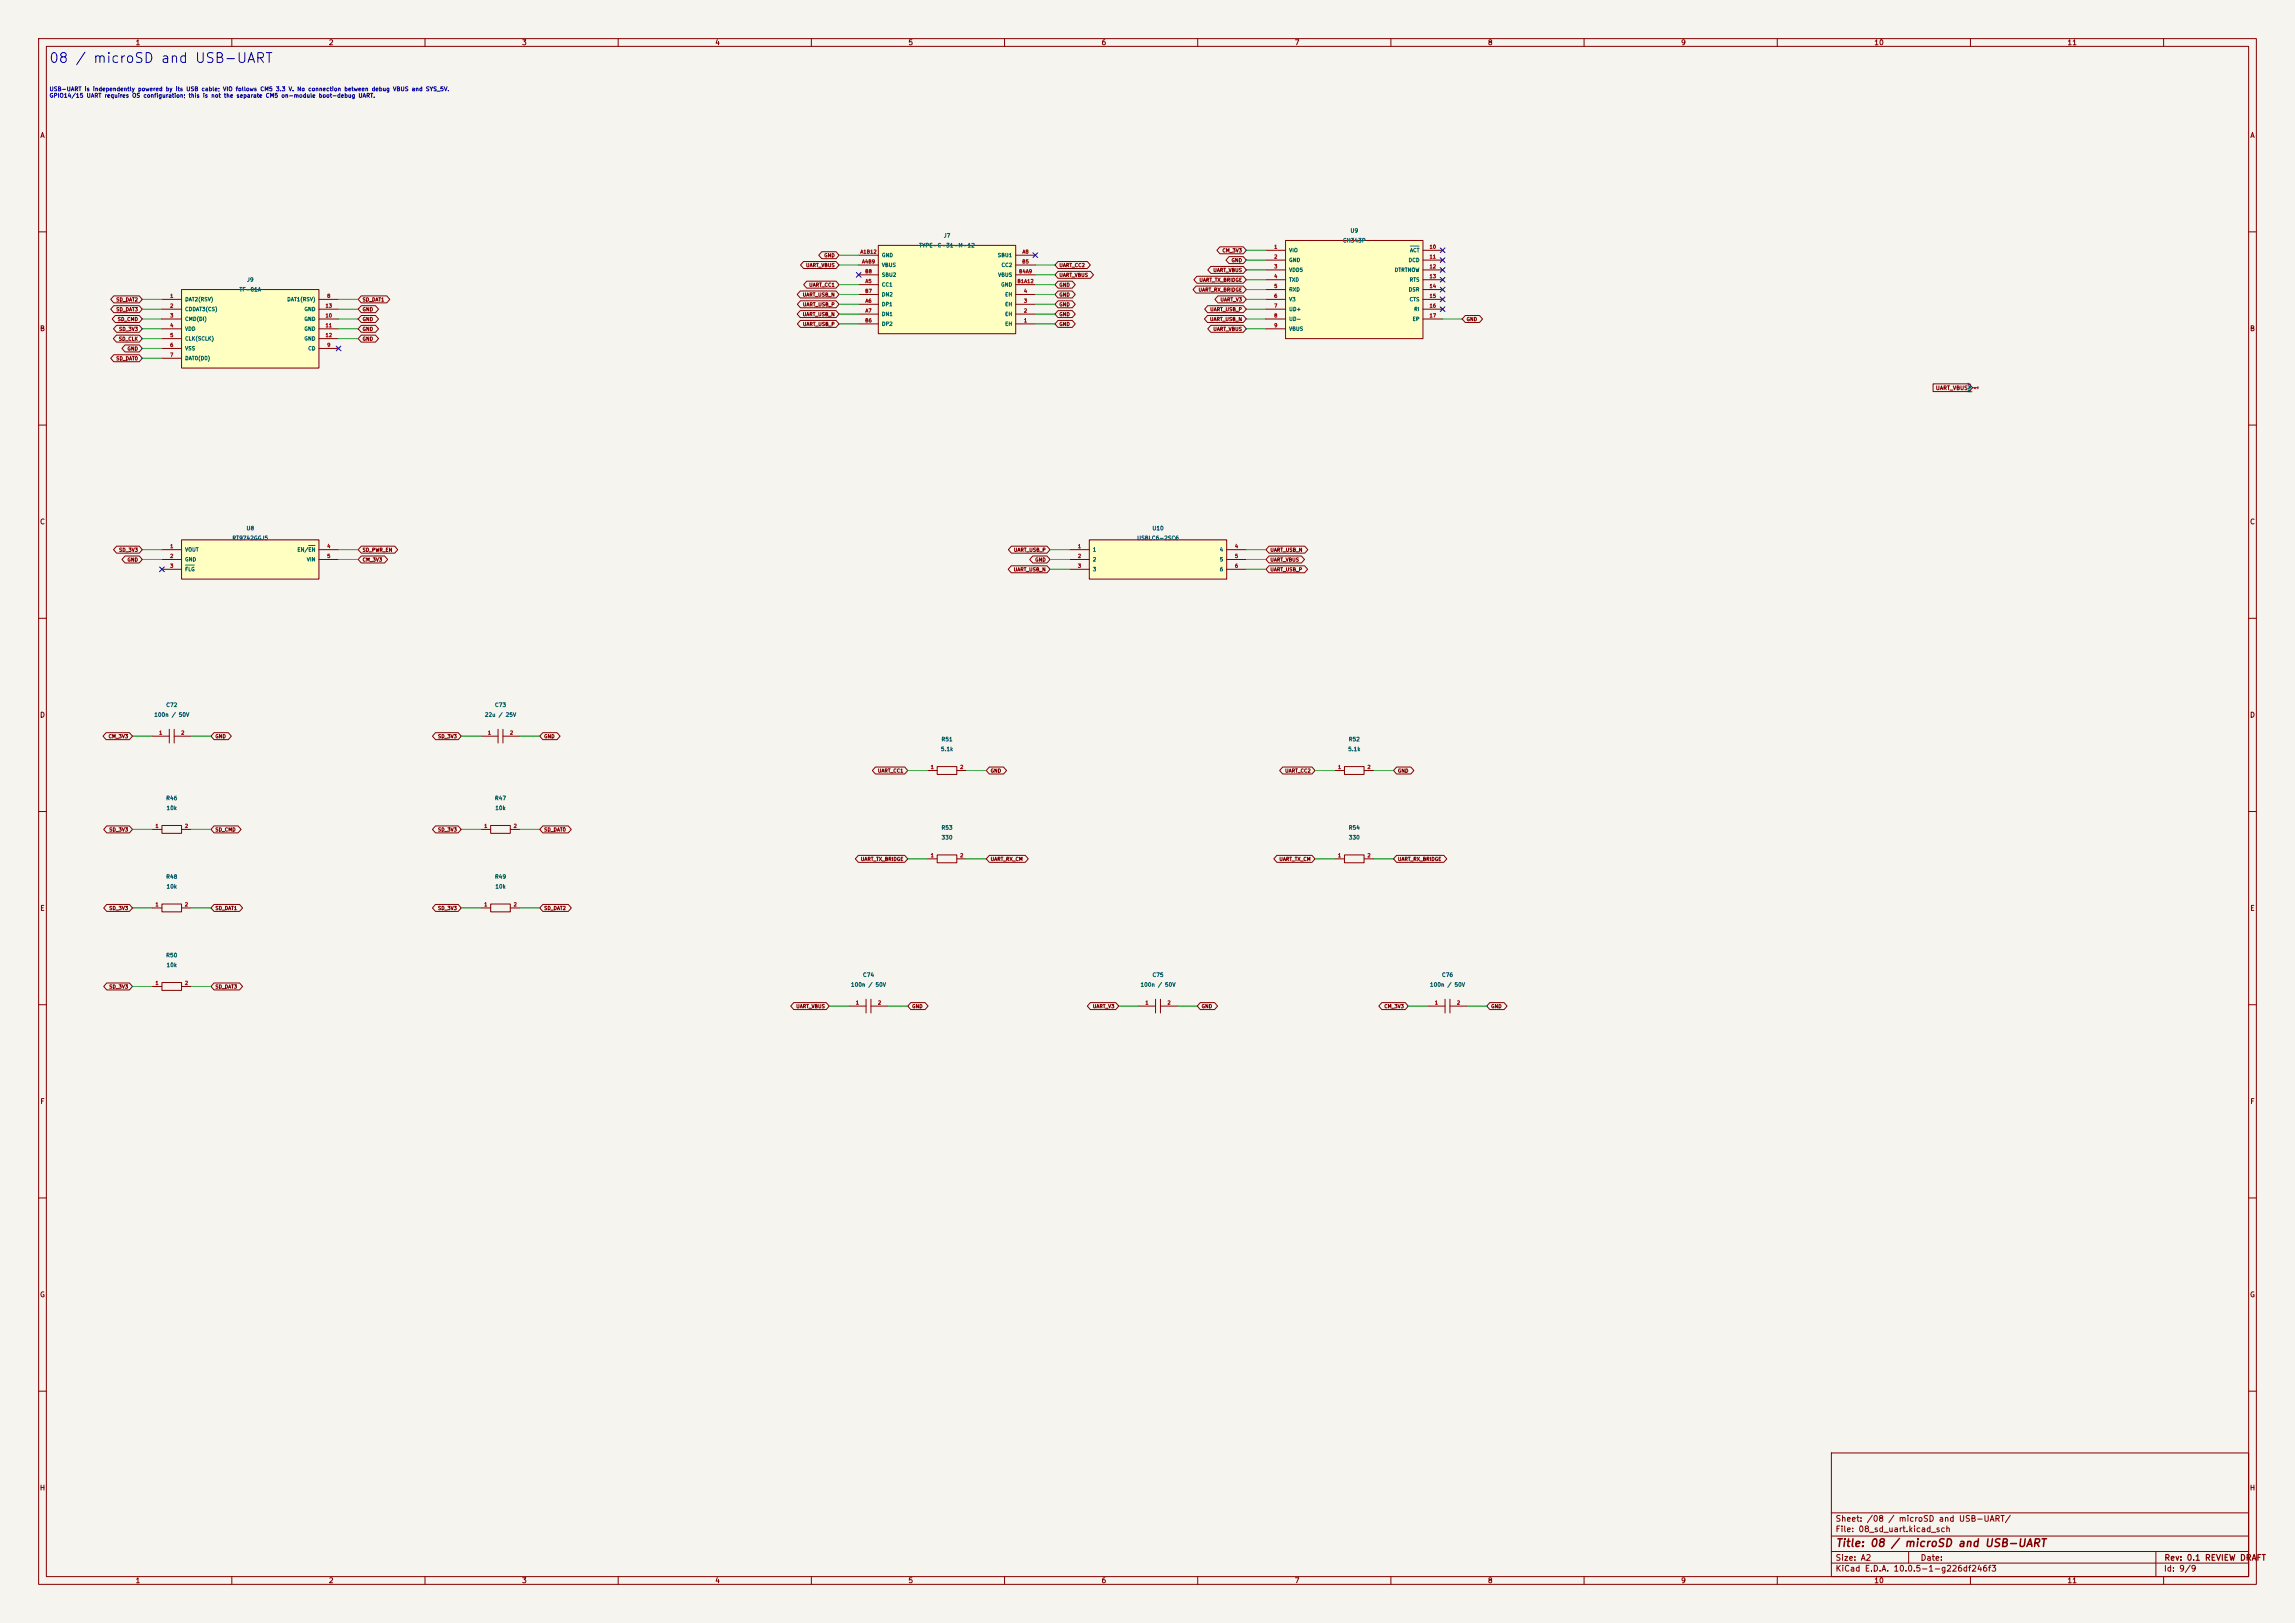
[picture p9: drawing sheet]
<svg xmlns="http://www.w3.org/2000/svg" width="594mm" height="420mm" viewBox="0 0 594 420" stroke-linecap="round" stroke-linejoin="round" font-family="sans-serif">
<defs><g id="words">
<text font-size="2.5" fill="#0000c2" x="12.5" y="16.9">08 / microSD and USB-UART</text>
<text font-size="2" fill="#840000" x="475" y="400.8">Title: 08 / microSD and USB-UART</text>
<g font-size="1.5" fill="#840000">
<text x="475" y="394.1">Sheet: /08 / microSD and USB-UART/</text>
<text x="475" y="396.8">File: 08_sd_uart.kicad_sch</text>
<text x="475" y="407">KiCad E.D.A. 10.0.5-1-g226df246f3</text>
<text x="475" y="404.2">Size: A2</text>
<text x="497" y="404.2">Date:</text>
<text x="560" y="407">Id: 9/9</text>
<text x="560.1" y="404.2">Rev: 0.1 REVIEW DRAFT</text>
</g>
<g font-size="1.3" fill="#840000">
<text x="35" y="12">1</text>
<text x="85" y="12">2</text>
<text x="135" y="12">3</text>
<text x="185" y="12">4</text>
<text x="235" y="12">5</text>
<text x="285" y="12">6</text>
<text x="335" y="12">7</text>
<text x="385" y="12">8</text>
<text x="435" y="12">9</text>
<text x="485" y="12">10</text>
<text x="535" y="12">11</text>
<text x="10.3" y="36">A</text>
<text x="582.3" y="36">A</text>
<text x="10.2" y="86">B</text>
<text x="582.2" y="86">B</text>
<text x="10.2" y="136">C</text>
<text x="582.2" y="136">C</text>
<text x="10.2" y="186">D</text>
<text x="582.2" y="186">D</text>
<text x="10.3" y="236">E</text>
<text x="582.3" y="236">E</text>
<text x="10.3" y="286">F</text>
<text x="582.3" y="286">F</text>
<text x="10.2" y="336">G</text>
<text x="582.2" y="336">G</text>
<text x="10.2" y="386">H</text>
<text x="582.2" y="386">H</text>
<text x="35" y="410">1</text>
<text x="85" y="410">2</text>
<text x="135" y="410">3</text>
<text x="185" y="410">4</text>
<text x="235" y="410">5</text>
<text x="285" y="410">6</text>
<text x="335" y="410">7</text>
<text x="385" y="410">8</text>
<text x="435" y="410">9</text>
<text x="485" y="410">10</text>
<text x="535" y="410">11</text>
</g>
<g font-size="1.1" fill="#0000c2">
<text x="12.7" y="23.8">USB-UART is independently powered by its USB cable; VIO follows CM5 3.3 V. No connection between debug VBUS and SYS_5V.</text>
<text x="12.7" y="25.5">GPIO14/15 UART requires OS configuration; this is not the separate CM5 on-module boot-debug UART.</text>
</g>
<g font-size="1" fill="#006464">
<text x="237.8" y="64.3">TYPE-C-31-M-12</text>
<text x="244.2" y="61.7">J7</text>
<text x="333.5" y="65.5">VIO</text>
<text x="347.5" y="63">CH343P</text>
<text x="349.4" y="60.4">U9</text>
<text x="364.8" y="65.5">ACT</text>
<text x="228.1" y="66.8">GND</text>
<text x="228.1" y="69.3">VBUS</text>
<text x="228.1" y="71.8">SBU2</text>
<text x="258.1" y="66.8">SBU1</text>
<text x="258.2" y="71.8">VBUS</text>
<text x="259.1" y="69.3">CC2</text>
<text x="333.5" y="68">GND</text>
<text x="333.5" y="70.6">VDD5</text>
<text x="360.9" y="70.6">DTRTNOW</text>
<text x="364.5" y="68">DCD</text>
<text x="61.9" y="75.7">TF-01A</text>
<text x="63.8" y="73.1">J9</text>
<text x="228.1" y="74.4">CC1</text>
<text x="228.1" y="76.9">DN2</text>
<text x="259" y="74.4">GND</text>
<text x="260" y="76.9">EH</text>
<text x="333.5" y="73.1">TXD</text>
<text x="333.5" y="75.6">RXD</text>
<text x="364.5" y="75.6">DSR</text>
<text x="364.7" y="73.1">RTS</text>
<text x="47.8" y="78.2">DAT2(RSV)</text>
<text x="47.8" y="80.7">CDDAT3(CS)</text>
<text x="47.8" y="83.3">CMD(DI)</text>
<text x="74.2" y="78.2">DAT1(RSV)</text>
<text x="78.7" y="83.3">GND</text>
<text x="78.7" y="80.7">GND</text>
<text x="228.1" y="79.5">DP1</text>
<text x="228.1" y="82">DN1</text>
<text x="260" y="82">EH</text>
<text x="260" y="79.5">EH</text>
<text x="333.5" y="78.2">V3</text>
<text x="333.5" y="80.7">UD+</text>
<text x="333.5" y="83.3">UD-</text>
<text x="364.7" y="78.2">CTS</text>
<text x="365.5" y="83.3">EP</text>
<text x="365.9" y="80.7">RI</text>
<text x="47.8" y="85.8">VDD</text>
<text x="47.8" y="88.3">CLK(SCLK)</text>
<text x="78.7" y="85.8">GND</text>
<text x="78.7" y="88.3">GND</text>
<text x="228.1" y="84.5">DP2</text>
<text x="260" y="84.5">EH</text>
<text x="333.5" y="85.8">VBUS</text>
<text x="47.8" y="90.9">VSS</text>
<text x="47.8" y="93.4">DAT0(D0)</text>
<text x="79.7" y="90.9">CD</text>
<text x="510.4" y="101.7" transform="rotate(-90 510.4 101.7)">pwr</text>
<text x="63.7" y="137.5">U8</text>
<text x="298.1" y="137.5">U10</text>
<text x="47.8" y="143">VOUT</text>
<text x="60" y="140">RT9742GGJ5</text>
<text x="76.9" y="143">EN/EN</text>
<text x="282.7" y="143">1</text>
<text x="294.2" y="140">USBLC6-2SC6</text>
<text x="315.6" y="143">4</text>
<text x="47.8" y="145.5">GND</text>
<text x="47.8" y="148">FLG</text>
<text x="79.3" y="145.5">VIN</text>
<text x="282.7" y="145.5">2</text>
<text x="282.7" y="148">3</text>
<text x="315.6" y="145.5">5</text>
<text x="315.6" y="148">6</text>
<text x="39.8" y="185.7">100n / 50V</text>
<text x="42.9" y="183.2">C72</text>
<text x="125.4" y="185.7">22u / 25V</text>
<text x="128" y="183.2">C73</text>
<text x="243.4" y="194.6">5.1k</text>
<text x="243.6" y="192.1">R51</text>
<text x="348.8" y="194.6">5.1k</text>
<text x="349" y="192.1">R52</text>
<text x="42.9" y="207.3">R46</text>
<text x="43" y="209.8">10k</text>
<text x="128" y="207.3">R47</text>
<text x="128.1" y="209.8">10k</text>
<text x="243.6" y="214.9">R53</text>
<text x="349" y="214.9">R54</text>
<text x="243.6" y="217.5">330</text>
<text x="349" y="217.5">330</text>
<text x="42.9" y="227.6">R48</text>
<text x="128" y="227.6">R49</text>
<text x="43" y="230.2">10k</text>
<text x="128.1" y="230.2">10k</text>
<text x="42.9" y="247.9">R50</text>
<text x="43" y="250.5">10k</text>
<text x="220.1" y="255.6">100n / 50V</text>
<text x="223.2" y="253">C74</text>
<text x="295.1" y="255.6">100n / 50V</text>
<text x="298.2" y="253">C75</text>
<text x="370" y="255.6">100n / 50V</text>
<text x="373.1" y="253">C76</text>
</g>
<text font-size="1" fill="#840000" x="500.9" y="101.2">UART_VBUS</text>
<text font-size="1" fill="#a90000" x="512.2" y="100.9" transform="rotate(-90 512.2 100.9)">1</text>
<g font-size=".9" fill="#a90000">
<text x="222.6" y="65.8">A1B12</text>
<text x="264.5" y="65.8">A8</text>
<text x="329.7" y="64.6">1</text>
<text x="369.9" y="64.6">10</text>
<text x="223" y="68.4">A4B9</text>
<text x="223.8" y="70.9">B8</text>
<text x="263.6" y="70.9">B4A9</text>
<text x="264.5" y="68.4">B5</text>
<text x="329.7" y="67.1">2</text>
<text x="329.7" y="69.6">3</text>
<text x="369.9" y="67.1">11</text>
<text x="369.9" y="69.6">12</text>
<text x="43.9" y="77.3">1</text>
<text x="84.6" y="77.3">8</text>
<text x="223.8" y="76">B7</text>
<text x="223.9" y="73.5">A5</text>
<text x="263.2" y="73.5">B1A12</text>
<text x="264.9" y="76">4</text>
<text x="329.7" y="72.2">4</text>
<text x="329.7" y="74.7">5</text>
<text x="329.7" y="77.3">6</text>
<text x="369.9" y="72.2">13</text>
<text x="369.9" y="74.7">14</text>
<text x="369.9" y="77.3">15</text>
<text x="43.9" y="79.8">2</text>
<text x="43.9" y="82.3">3</text>
<text x="84.1" y="82.3">10</text>
<text x="84.1" y="79.8">13</text>
<text x="223.8" y="83.6">B6</text>
<text x="223.9" y="78.5">A6</text>
<text x="223.9" y="81.1">A7</text>
<text x="264.9" y="83.6">1</text>
<text x="264.9" y="81.1">2</text>
<text x="264.9" y="78.5">3</text>
<text x="329.7" y="79.8">7</text>
<text x="329.7" y="82.3">8</text>
<text x="369.9" y="79.8">16</text>
<text x="369.9" y="82.3">17</text>
<text x="43.9" y="84.9">4</text>
<text x="43.9" y="87.4">5</text>
<text x="43.9" y="90">6</text>
<text x="84.1" y="84.9">11</text>
<text x="84.1" y="87.4">12</text>
<text x="84.6" y="90">9</text>
<text x="329.7" y="84.9">9</text>
<text x="43.9" y="92.5">7</text>
<text x="43.9" y="142">1</text>
<text x="84.6" y="142">4</text>
<text x="278.9" y="142">1</text>
<text x="319.5" y="142">4</text>
<text x="43.9" y="144.6">2</text>
<text x="43.9" y="147.1">3</text>
<text x="84.6" y="144.6">5</text>
<text x="278.9" y="144.6">2</text>
<text x="278.9" y="147.1">3</text>
<text x="319.5" y="144.6">5</text>
<text x="319.5" y="147.1">6</text>
<text x="41.1" y="190.3">1</text>
<text x="46.8" y="190.3">2</text>
<text x="126.2" y="190.3">1</text>
<text x="131.9" y="190.3">2</text>
<text x="240.8" y="199.2">1</text>
<text x="248.4" y="199.2">2</text>
<text x="346.2" y="199.2">1</text>
<text x="353.8" y="199.2">2</text>
<text x="40.1" y="214.4">1</text>
<text x="47.7" y="214.4">2</text>
<text x="125.2" y="214.4">1</text>
<text x="132.8" y="214.4">2</text>
<text x="240.8" y="222">1</text>
<text x="248.4" y="222">2</text>
<text x="346.2" y="222">1</text>
<text x="353.8" y="222">2</text>
<text x="40.1" y="234.7">1</text>
<text x="47.7" y="234.7">2</text>
<text x="125.2" y="234.7">1</text>
<text x="132.8" y="234.7">2</text>
<text x="40.1" y="255.1">1</text>
<text x="47.7" y="255.1">2</text>
<text x="221.4" y="260.1">1</text>
<text x="227.1" y="260.1">2</text>
<text x="296.3" y="260.1">1</text>
<text x="302.1" y="260.1">2</text>
<text x="371.3" y="260.1">1</text>
<text x="377" y="260.1">2</text>
</g>
<g font-size=".9" fill="#840000">
<text x="316.3" y="65.5">CM_3V3</text>
<text x="208.5" y="69.3">UART_VBUS</text>
<text x="213.2" y="66.8">GND</text>
<text x="274.1" y="69.3">UART_CC2</text>
<text x="274.1" y="71.9">UART_VBUS</text>
<text x="313.9" y="70.6">UART_VBUS</text>
<text x="318.6" y="68.1">GND</text>
<text x="207.7" y="76.9">UART_USB_N</text>
<text x="209.3" y="74.4">UART_CC1</text>
<text x="274.1" y="74.4">GND</text>
<text x="274.1" y="76.9">GND</text>
<text x="310.1" y="75.7">UART_RX_BRIDGE</text>
<text x="310.3" y="73.1">UART_TX_BRIDGE</text>
<text x="30" y="78.2">SD_DAT2</text>
<text x="30" y="80.8">SD_DAT3</text>
<text x="30.4" y="83.3">SD_CMD</text>
<text x="93.7" y="80.8">GND</text>
<text x="93.7" y="83.3">GND</text>
<text x="93.7" y="78.2">SD_DAT1</text>
<text x="207.7" y="82">UART_USB_N</text>
<text x="207.7" y="79.5">UART_USB_P</text>
<text x="274.1" y="79.5">GND</text>
<text x="274.1" y="82">GND</text>
<text x="313.1" y="83.3">UART_USB_N</text>
<text x="313.1" y="80.8">UART_USB_P</text>
<text x="315.8" y="78.2">UART_V3</text>
<text x="379.5" y="83.3">GND</text>
<text x="30.7" y="88.4">SD_CLK</text>
<text x="30.7" y="85.8">SD_3V3</text>
<text x="93.7" y="88.4">GND</text>
<text x="93.7" y="85.8">GND</text>
<text x="207.7" y="84.6">UART_USB_P</text>
<text x="274.1" y="84.6">GND</text>
<text x="313.9" y="85.8">UART_VBUS</text>
<text x="30" y="93.5">SD_DAT0</text>
<text x="32.9" y="90.9">GND</text>
<text x="30.7" y="143">SD_3V3</text>
<text x="93.7" y="143">SD_PWR_EN</text>
<text x="262.3" y="143">UART_USB_P</text>
<text x="328.7" y="143">UART_USB_N</text>
<text x="32.9" y="145.5">GND</text>
<text x="93.7" y="145.5">CM_3V3</text>
<text x="262.3" y="148.1">UART_USB_N</text>
<text x="267.8" y="145.5">GND</text>
<text x="328.7" y="145.5">UART_VBUS</text>
<text x="328.7" y="148.1">UART_USB_P</text>
<text x="28" y="191.2">CM_3V3</text>
<text x="55.6" y="191.2">GND</text>
<text x="113.2" y="191.2">SD_3V3</text>
<text x="140.7" y="191.2">GND</text>
<text x="227.1" y="200.1">UART_CC1</text>
<text x="256.3" y="200.1">GND</text>
<text x="332.5" y="200.1">UART_CC2</text>
<text x="361.7" y="200.1">GND</text>
<text x="28.2" y="215.4">SD_3V3</text>
<text x="55.6" y="215.4">SD_CMD</text>
<text x="113.2" y="215.4">SD_3V3</text>
<text x="140.7" y="215.4">SD_DAT0</text>
<text x="222.7" y="223">UART_TX_BRIDGE</text>
<text x="256.3" y="223">UART_RX_CM</text>
<text x="331" y="223">UART_TX_CM</text>
<text x="361.7" y="223">UART_RX_BRIDGE</text>
<text x="28.2" y="235.7">SD_3V3</text>
<text x="55.6" y="235.7">SD_DAT1</text>
<text x="113.2" y="235.7">SD_3V3</text>
<text x="140.7" y="235.7">SD_DAT2</text>
<text x="28.2" y="256">SD_3V3</text>
<text x="55.6" y="256">SD_DAT3</text>
<text x="206" y="261.1">UART_VBUS</text>
<text x="236" y="261.1">GND</text>
<text x="282.7" y="261.1">UART_V3</text>
<text x="310.9" y="261.1">GND</text>
<text x="358.2" y="261.1">CM_3V3</text>
<text x="385.8" y="261.1">GND</text>
</g>
</g></defs>
<path d="M0 0h594v420h-594z" fill="#f5f4ef" stroke="#f5f4ef" stroke-width=".26"/>
<g fill="none" stroke="#840000" stroke-width=".26">
<path d="M10 10h574v400h-574zM12 12h570v396h-570zM60 10v2M110 10v2M160 10v2M210 10v2M260 10v2M310 10v2M360 10v2M410 10v2M460 10v2M510 10v2"/>
<path d="M560 10v2M10 60h2M582 60h2M10 110h2M582 110h2M10 160h2M582 160h2M10 210h2M124.5 214.6h2.5M127 213.6h5.1v2h-5.1zM132.1 214.6h2.5M582 210h2"/>
<path d="M224.2 258.6v3.5M225.4 258.6v3.5M10 260h2M219.7 260.4h4.5M225.4 260.4h4.5M582 260h2M10 310h2M582 310h2M10 360h2M474 376h108v32h-108zM582 360h2M474 397.5h108"/>
<path d="M474 391.5h108M60 408v2M110 408v2M160 408v2M210 408v2M260 408v2M310 408v2M360 408v2M410 408v2M460 408v2M474 404.5h108M474 401.5h108"/>
<path d="M494 401.5v3M510 408v2M558 401.5v6.5M560 408v2"/>
</g>
<path d="M47 74.9h35.5v20.4h-35.5z" fill="#ffffc2"/>
<g fill="none" stroke="#840000" stroke-width=".26">
<path d="M41.9 77.5h5.1M47 74.9h35.5v20.4h-35.5zM82.5 77.5h5.1M41.9 80h5.1M41.9 82.6h5.1M41.9 85.1h5.1M41.9 87.6h5.1M41.9 90.2h5.1M41.9 92.7h5.1M82.5 80h5.1M82.5 82.6h5.1M82.5 85.1h5.1"/>
<path d="M82.5 87.6h5.1M82.5 90.2h5.1"/>
</g>
<path d="M47 139.7h35.5v10.2h-35.5z" fill="#ffffc2"/>
<g fill="none" stroke="#840000" stroke-width=".26">
<path d="M47 139.7h35.5v10.2h-35.5zM41.9 142.2h5.1M41.9 144.8h5.1M41.9 147.3h5.1M82.5 142.2h5.1M82.5 144.8h5.1M39.4 190.5h4.4M43.8 188.7v3.6M45.1 190.5h4.4M45.1 188.7v3.6M124.5 190.5h4.4M128.9 188.7v3.6"/>
<path d="M130.2 188.7v3.6M130.2 190.5h4.4M240 199.4h2.6M242.6 198.4h5v2h-5zM247.6 199.4h2.6M345.4 199.4h2.6M348 198.4h5.1v2h-5.1zM353.1 199.4h2.5M39.4 214.6h2.5M41.9 213.6h5.1v2h-5.1zM47 214.6h2.5M39.4 235h2.5"/>
<path d="M41.9 233.9h5.1v2.1h-5.1zM47 235h2.5M124.5 235h2.5M127 233.9h5.1v2.1h-5.1zM132.1 235h2.5M240 222.3h2.6M242.6 221.2h5v2.1h-5zM247.6 222.3h2.6M345.4 222.3h2.6M348 221.2h5.1v2.1h-5.1zM353.1 222.3h2.5M39.4 255.3h2.5"/>
<path d="M41.9 254.3h5.1v2h-5.1zM47 255.3h2.5M374 258.6v3.5M375.3 258.6v3.5M369.6 260.4h4.4M375.3 260.4h4.4"/>
</g>
<path d="M48 146.2h2.3M79.9 141.2h1.7" fill="none" stroke="#006464" stroke-width=".26"/>
<path d="M281.9 139.7h35.6v10.2h-35.6z" fill="#ffffc2"/>
<path d="M281.9 139.7h35.6v10.2h-35.6zM276.9 142.2h5M276.9 144.8h5M276.9 147.3h5M317.5 142.2h5.1M317.5 144.8h5.1M317.5 147.3h5.1" fill="none" stroke="#840000" stroke-width=".26"/>
<path d="M227.3 63.5h35.6v22.9h-35.6z" fill="#ffffc2"/>
<g fill="none" stroke="#840000" stroke-width=".26">
<path d="M222.2 78.7h5.1M222.2 76.2h5.1M222.2 66h5.1M222.2 68.6h5.1M222.2 73.7h5.1M222.2 71.1h5.1M227.3 63.5h35.6v22.9h-35.6zM262.9 78.7h5.1M262.9 76.2h5.1M262.9 66h5.1M262.9 68.6h5.1M262.9 73.7h5.1"/>
<path d="M262.9 71.1h5.1M222.2 83.8h5.1M222.2 81.3h5.1M262.9 83.8h5.1M262.9 81.3h5.1M510.5 100.3h.1"/>
</g>
<path d="M332.7 62.2h35.6v25.4h-35.6z" fill="#ffffc2"/>
<g fill="none" stroke="#840000" stroke-width=".26">
<path d="M29.4 76.6h6.6l.8 .9-.8 .9h-6.6l-.7-.9zM29.4 79.1h6.6l.8 .9-.8 .9h-6.6l-.7-.9zM93.5 79.1h3.7l.8 .9-.8 .9h-3.7l-.8-.9zM93.5 76.6h6.6l.8 .9-.8 .9h-6.6l-.8-.9zM207.1 75.3h9.3l.8 .9-.8 .9h-9.3l-.8-.9zM207.2 77.8h9.2l.8 .9-.8 .9h-9.2l-.8-.9zM208 67.7h8.4l.8 .9-.8 .9h-8.4l-.8-.9zM208.8 72.8h7.6l.8 .9-.8 .9h-7.6l-.8-.9zM212.7 65.1h3.7l.8 .9-.8 .9h-3.7l-.8-.9zM273.8 72.8h3.7l.8 .9-.8 .9h-3.7l-.8-.9zM273.8 75.3h3.7l.8 .9-.8 .9h-3.7l-.8-.9zM273.8 77.8h3.7l.8 .9-.8 .9h-3.7l-.8-.9z"/>
<path d="M273.8 67.7h7.6l.8 .9-.8 .9h-7.6l-.8-.9zM273.8 70.2h8.4l.8 .9-.8 .9h-8.4l-.8-.9zM309.6 74h12.2l.8 .9-.8 .9h-12.2l-.8-.9zM309.8 71.5h12l.8 .9-.8 .9h-12l-.8-.9zM312.6 79.1h9.2l.8 .9-.8 .9h-9.2l-.8-.9zM313.4 68.9h8.4l.8 1-.8 .9h-8.4l-.8-.9zM315.2 76.6h6.6l.8 .9-.8 .9h-6.6l-.8-.9zM315.7 63.9h6.1l.8 .9-.8 .9h-6.1l-.7-.9zM318.1 66.4h3.7l.8 .9-.8 .9h-3.7l-.8-.9zM327.7 64.8h5M327.7 67.3h5M327.7 69.9h5"/>
<path d="M327.7 72.4h5M327.7 74.9h5M327.7 77.5h5M332.7 62.2h35.6v25.4h-35.6zM368.3 64.8h5.1M368.3 67.3h5.1M368.3 69.9h5.1M368.3 72.4h5.1M368.3 74.9h5.1M368.3 77.5h5.1M29.4 91.8h6.6l.8 .9-.8 .9h-6.6l-.7-.9zM29.8 81.6h6.2l.8 1-.8 .9h-6.2l-.8-.9z"/>
<path d="M30.1 86.7h5.9l.8 .9-.8 .9h-5.9l-.8-.9zM30.2 84.2h5.8l.8 .9-.8 .9h-5.8l-.8-.9zM32.4 89.3h3.6l.8 .9-.8 .9h-3.6l-.8-.9zM93.5 86.7h3.7l.8 .9-.8 .9h-3.7l-.8-.9zM93.5 81.6h3.7l.8 1-.8 .9h-3.7l-.8-.9zM93.5 84.2h3.7l.8 .9-.8 .9h-3.7l-.8-.9zM207.1 80.4h9.3l.8 .9-.8 .9h-9.3l-.8-.9zM207.2 82.9h9.2l.8 .9-.8 .9h-9.2l-.8-.9zM273.8 80.4h3.7l.8 .9-.8 .9h-3.7l-.8-.9zM273.8 82.9h3.7l.8 .9-.8 .9h-3.7l-.8-.9zM312.5 81.6h9.3l.8 1-.8 .9h-9.3l-.8-.9zM313.4 84.2h8.4l.8 .9-.8 .9h-8.4l-.8-.9z"/>
<path d="M327.7 80h5M327.7 82.6h5M327.7 85.1h5M368.3 80h5.1M368.3 82.6h5.1M379.2 81.6h3.7l.8 1-.8 .9h-3.7l-.7-.9zM500.3 99.3h9.4l.8 1-.8 1h-9.4zM30.2 141.3h5.8l.8 .9-.8 .9h-5.8l-.8-.9zM32.4 143.9h3.6l.8 .9-.8 .9h-3.6l-.8-.9zM93.5 143.9h6l.8 .9-.8 .9h-6l-.8-.9zM93.5 141.3h8.7l.7 .9-.7 .9h-8.7l-.8-.9zM261.7 146.4h9.3l.8 .9-.8 .9h-9.3l-.8-.9z"/>
<path d="M261.8 141.3h9.2l.8 .9-.8 .9h-9.2l-.8-.9zM267.3 143.9h3.7l.8 .9-.8 .9h-3.7l-.8-.9zM328.4 141.3h9.3l.8 .9-.8 .9h-9.3l-.7-.9zM328.4 143.9h8.4l.8 .9-.8 .9h-8.4l-.7-.9zM328.4 146.4h9.3l.8 .9-.8 .9h-9.3l-.7-.9zM27.5 189.6h6l.8 .9-.8 .9h-6l-.8-.9zM55.4 189.6h3.7l.8 .9-.8 .9h-3.7l-.8-.9zM112.7 189.6h5.9l.8 .9-.8 .9h-5.9l-.8-.9zM140.5 189.6h3.7l.8 .9-.8 .9h-3.7l-.8-.9zM226.6 198.5h7.6l.7 .9-.7 .9h-7.6l-.8-.9zM256.1 198.5h3.6l.8 .9-.8 .9h-3.6l-.8-.9zM332 198.5h7.6l.8 .9-.8 .9h-7.6l-.8-.9z"/>
<path d="M361.5 198.5h3.7l.7 .9-.7 .9h-3.7l-.8-.9zM27.6 213.7h5.9l.8 .9-.8 .9h-5.9l-.8-.9zM55.4 213.7h6.2l.8 .9-.8 .9h-6.2l-.8-.9zM112.7 213.7h5.9l.8 .9-.8 .9h-5.9l-.8-.9zM140.5 213.7h6.6l.8 .9-.8 .9h-6.6l-.8-.9zM27.6 234h5.9l.8 1-.8 .9h-5.9l-.8-.9zM55.4 234h6.6l.8 1-.8 .9h-6.6l-.8-.9zM112.7 234h5.9l.8 1-.8 .9h-5.9l-.8-.9zM140.5 234h6.6l.8 1-.8 .9h-6.6l-.8-.9zM222.2 221.3h12l.7 1-.7 .9h-12l-.8-.9zM256.1 221.3h9.3l.7 1-.7 .9h-9.3l-.8-.9zM330.5 221.3h9.1l.8 1-.8 .9h-9.1l-.8-.9z"/>
<path d="M361.5 221.3h12.2l.8 1-.8 .9h-12.2l-.8-.9zM27.6 254.4h5.9l.8 .9-.8 .9h-5.9l-.8-.9zM55.4 254.4h6.6l.8 .9-.8 .9h-6.6l-.8-.9zM205.4 259.4h8.4l.8 1-.8 .9h-8.4l-.7-.9zM235.7 259.4h3.7l.8 1-.8 .9h-3.7l-.8-.9zM282.2 259.4h6.6l.8 1-.8 .9h-6.6l-.8-.9zM299.1 258.6v3.5M300.4 258.6v3.5M310.7 259.4h3.7l.7 1-.7 .9h-3.7l-.8-.9zM357.7 259.4h6l.8 1-.8 .9h-6l-.8-.9zM385.6 259.4h3.7l.8 1-.8 .9h-3.7l-.8-.9zM294.6 260.4h4.5"/>
<path d="M300.4 260.4h4.4"/>
</g>
<path d="M365 63.7h2.3" fill="none" stroke="#006464" stroke-width=".26"/>
<g fill="none" stroke="#009600" stroke-width=".26">
<path d="M36.8 77.5h5.1M87.6 77.5h5.1M217.2 66h5M217.2 76.2h5M217.2 73.7h5M217.2 78.7h5M217.2 68.6h5M268 76.2h5M268 73.7h5M268 78.7h5M268 68.6h5M268 71.1h5"/>
<path d="M322.6 77.5h5.1M322.6 72.4h5.1M322.6 69.9h5.1M322.6 67.3h5.1M322.6 64.8h5.1M322.6 74.9h5.1M36.8 82.6h5.1M36.8 85.1h5.1M36.8 87.6h5.1M36.8 92.7h5.1M36.8 80h5.1M36.8 90.2h5.1"/>
<path d="M87.6 82.6h5.1M87.6 85.1h5.1M87.6 87.6h5.1M87.6 80h5.1M217.2 81.3h5M217.2 83.8h5M268 81.3h5M268 83.8h5M322.6 82.6h5.1M322.6 85.1h5.1M322.6 80h5.1M373.4 82.6h5.1"/>
<path d="M36.8 144.8h5.1M36.8 142.2h5.1M87.6 144.8h5.1M87.6 142.2h5.1M271.8 144.8h5.1M271.8 147.3h5.1M271.8 142.2h5.1M322.6 144.8h5.1M322.6 147.3h5.1M322.6 142.2h5.1M34.3 190.5h5.1M49.5 190.5h5.1"/>
<path d="M119.4 190.5h5.1M134.6 190.5h5.1M234.9 199.4h5.1M250.2 199.4h5.1M340.4 199.4h5M355.6 199.4h5.1M34.3 214.6h5.1M49.5 214.6h5.1M119.4 214.6h5.1M134.6 214.6h5.1M34.3 235h5.1M49.5 235h5.1"/>
<path d="M119.4 235h5.1M134.6 235h5.1M234.9 222.3h5.1M250.2 222.3h5.1M340.4 222.3h5M355.6 222.3h5.1M34.3 255.3h5.1M49.5 255.3h5.1M214.6 260.4h5.1M229.9 260.4h5M289.6 260.4h5M304.8 260.4h5.1"/>
<path d="M364.5 260.4h5.1M379.7 260.4h5.1"/>
</g>
<g fill="none" stroke="#000084" stroke-width=".26">
<path d="M221.6 70.5l1.3 1.2M222.9 70.5l-1.3 1.2M267.4 65.4l1.2 1.2M268.6 65.4l-1.2 1.2M372.8 74.3l1.2 1.2M372.8 71.8l1.2 1.2M372.8 69.2l1.2 1.3M372.8 64.2l1.2 1.2M372.8 79.4l1.2 1.2M372.8 76.9l1.2 1.2M372.8 66.7l1.2 1.2M374 74.3l-1.2 1.2"/>
<path d="M374 71.8l-1.2 1.2M374 69.2l-1.2 1.3M374 64.2l-1.2 1.2M374 79.4l-1.2 1.2M374 76.9l-1.2 1.2M374 66.7l-1.2 1.2M87 89.6l1.2 1.2M88.2 89.6l-1.2 1.2M41.3 146.7l1.2 1.2M42.5 146.7l-1.2 1.2"/>
</g>
<use href="#words"/>
</svg>
